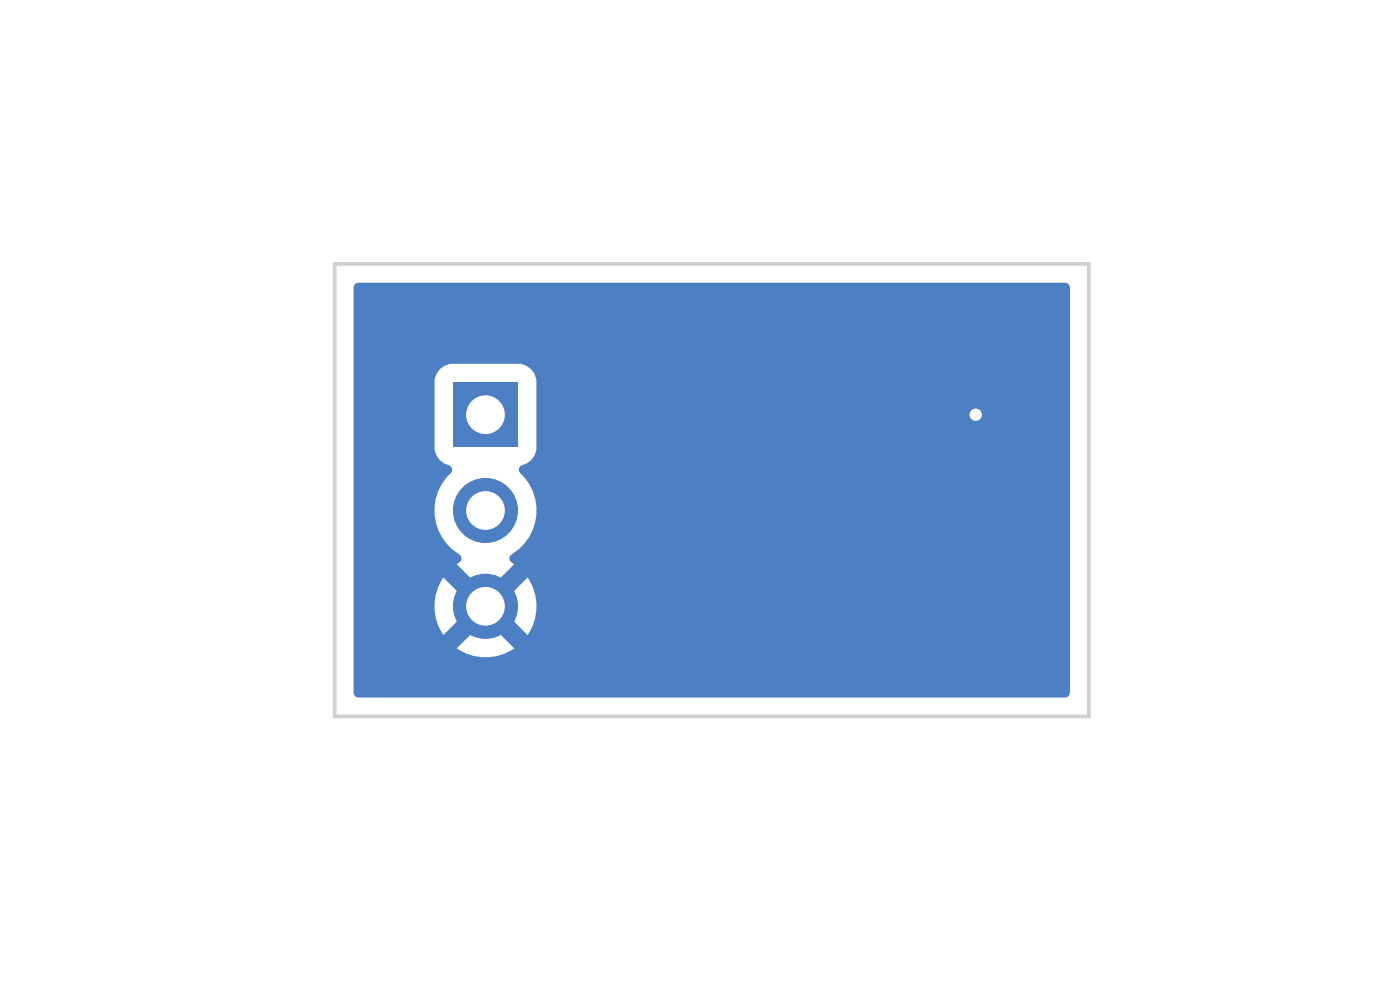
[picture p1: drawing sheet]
<svg xmlns="http://www.w3.org/2000/svg" width="297mm" height="210mm" viewBox="0 0 297 210" stroke-linecap="round" stroke-linejoin="round" font-family="sans-serif">
<path d="M96.2 81.2h13.6v13.6h-13.6z" fill="#4d7fc4"/>
<g fill="#4d7fc4" stroke="#4d7fc4" stroke-width=".21">
<circle cx="103" cy="108.3" r="6.8"/>
<circle cx="103" cy="128.6" r="6.8"/>
<circle cx="207" cy="88" r="2.4"/>
</g>
<path d="M75.2 60.4l.4-.3 .4-.1h150l.5 .1 .4 .5 .1 .4v86l-.2 .5-.4 .4-.4 .1h-150l-.5-.2-.4-.4-.1-.4v-66.2h17.2v14.4a4 4 0 0 0 3.1 3.5 .99 .99 0 0 1 .4 1.6 10.8 10.8 0 0 0 1.7 17.3 .99 .99 0 0 1 .5 .9 .99 .99 0 0 1-.6 .9l-.4 .3 5.1 5a3.8 3.8 0 0 0-2.9 2.9l-5-5.1a10.7 10.7 0 0 0 0 12.2l5-5.1a3.8 3.8 0 0 0 2.9 2.9l-5.1 5a10.7 10.7 0 0 0 12.2 0l-5.1-5a3.8 3.8 0 0 0 2.9-2.9l5 5.1a10.7 10.7 0 0 0 0-12.2l-5 5.1a3.8 3.8 0 0 0-2.9-2.9l5.1-5a1.96 1.96 0 0 1-1.1-1.3 2.43 2.43 0 0 1 1.3-1.3 10.8 10.8 0 0 0 1-16.8 .99 .99 0 0 1 .4-1.6 4 4 0 0 0 3.1-3.5v-14.4a3.9 3.9 0 0 0-3.6-3.6h-14.4a3.9 3.9 0 0 0-3.6 3.6h-17.2v-19.8z" fill="#4d7fc4"/>
<path d="M71 56h160v96h-160z" fill="none" stroke="#d0d2cd" stroke-width=".8"/>
<g fill="#fff" stroke="#fff" stroke-width=".21">
<circle cx="207" cy="88" r="1.2"/>
<circle cx="103" cy="88" r="4"/>
<circle cx="103" cy="108.3" r="4"/>
<circle cx="103" cy="128.6" r="4"/>
</g>
</svg>
